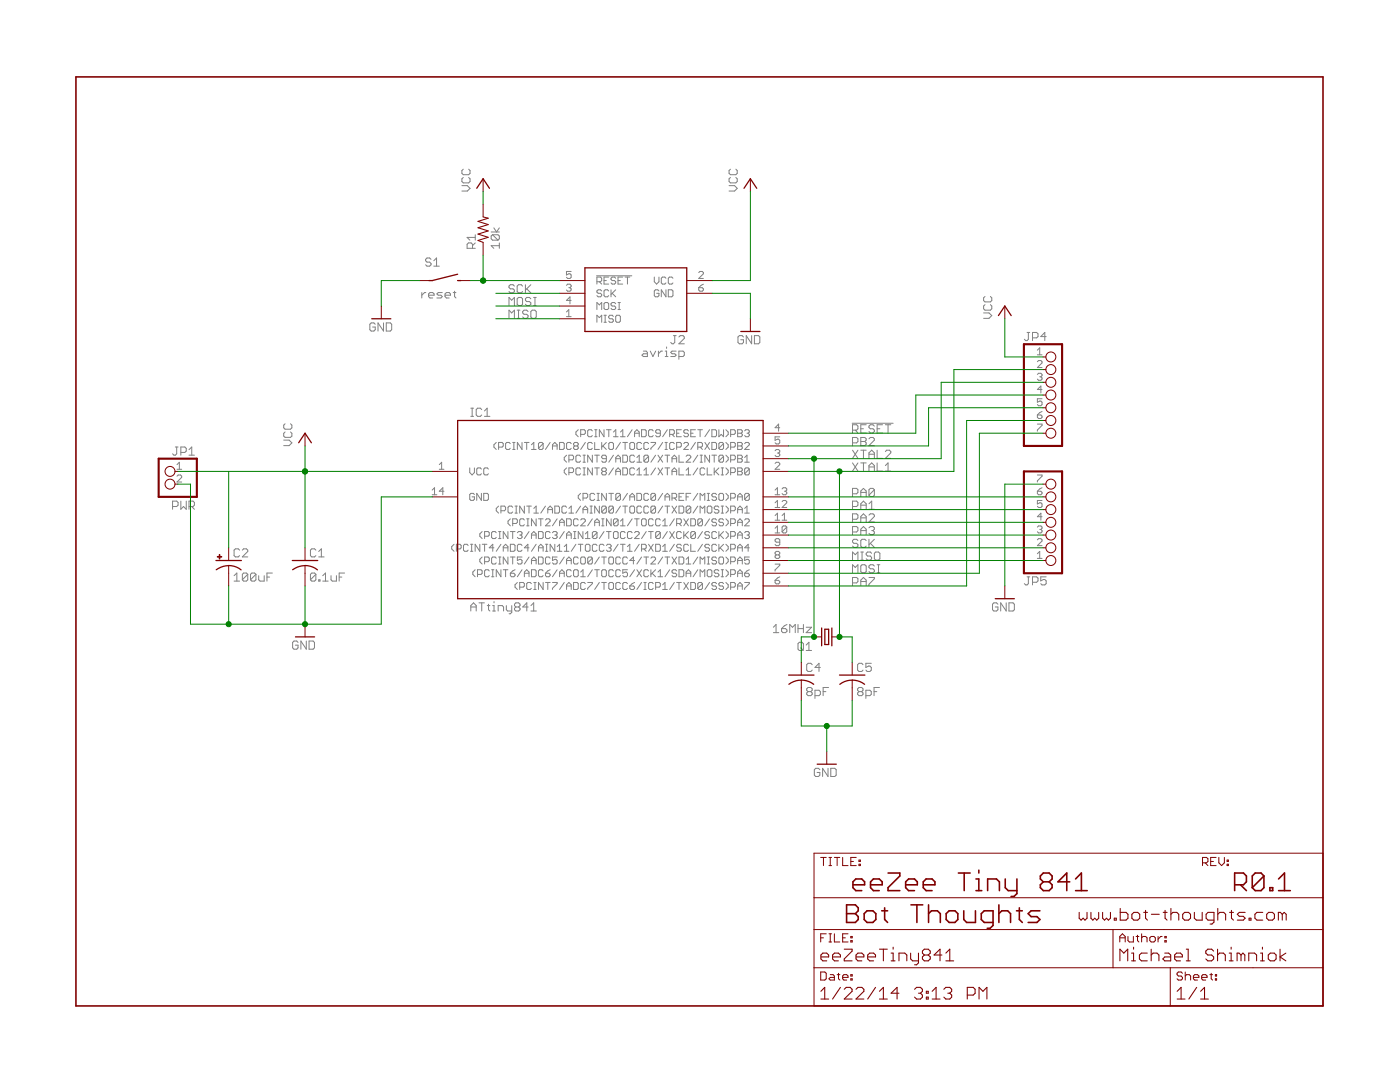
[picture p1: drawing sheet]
<svg xmlns="http://www.w3.org/2000/svg" width="279mm" height="216mm" viewBox="0 0 279 216" stroke-linecap="round" stroke-linejoin="round" font-family="sans-serif">
<g fill="none" stroke="#808080" stroke-width=".2">
<path d="M92.2 37h1.1l.5 .6-.5 .5h-1.1M92.5 35.4l-.3 .3v.5l.3 .3h1l.3-.3v-.5l-.3-.3M92.5 33.8l-.3 .2v.6l.3 .3h1l.3-.3v-.6l-.3-.2M145.5 37h1.1l.5 .6-.5 .5h-1.1M145.8 35.4l-.3 .3v.5l.3 .3h1.1l.2-.3v-.5l-.2-.3M145.8 33.8l-.3 .2v.6l.3 .3h1.1l.2-.3v-.6l-.2-.2M84.2 58.4v1.1M85 58.4h-.3l-.5 .5M85.5 58.9h1.1v-.2l-.2-.3h-.6l-.3 .3v.5l.3 .3h.6M86 51.8l-.3-.3h-.5l-.3 .3v.2l.3 .3h.5l.3 .3v.2l-.3 .3h-.5l-.3-.3M86.6 53.1h1.1M86.6 52l.5-.5v1.6"/>
<path d="M88.3 58.4h-.8l-.3 .3 .3 .2h.5l.3 .3-.3 .3h-.8M88.8 58.9h1.1v-.2l-.3-.3h-.5l-.3 .3v.5l.3 .3h.5M90.4 58.4h.6M90.7 58.1v1.1l.3 .3M94.3 49.6v-.9l-.3-.2h-.5l-.3 .2v.9h1.6M94.8 48.5l-.5 .5M94.8 47.4h-1.6l.6 .5M94.8 46.8v1.1M98 46.3h1.7M98.3 46.8h1.1l.3 .3v.5l-.3 .3M98.3 46.8l-.3 .3v.5l.3 .3h1.1M98.3 46.8l1.1 1.1"/>
<path d="M98.6 45.5l.5 .8 .6-.8M99.7 49h-1.7l.6 .6M99.7 48.5v1.1M102.7 57.1l-.3-.3h-.5l-.3 .3v.3l.3 .2h.5l.3 .3v.3l-.3 .2h-.5l-.3-.2M103.5 59.4h.5l.3 .2v1.1l-.3 .3h-.5l-.3-.3v-1.1zM104.3 57.1l-.3-.3h-.5l-.3 .3v1.1l.3 .2h.5l.3-.2M104.9 56.8v1.6M105.1 57.6l.8 .8M105.9 59.6l-.2-.2h-.6l-.2 .2v.3l.2 .3h.6l.2 .2v.3l-.2 .3h-.6l-.2-.3M105.9 56.8l-1 1.1M106.5 59.4h.5M106.8 59.4v1.6"/>
<path d="M113.1 56.9l.2-.2h.4l.3 .2v.3l-.3 .2M113.5 57.4h.2M113.7 57.4l.3 .2v.3l-.3 .2h-.4l-.2-.2M114 54.2h-.9v.7l.6-.3 .3 .3v.4l-.3 .3h-.4l-.2-.3M114 59.9h-.9l.6-.7v1.4M119.1 55h7M119.1 56.2h.7l.3-.2v-.5l-.3-.2h-.7v1.4M119.6 56.2l.5 .5M120.1 58.1l-.3-.3h-.4l-.3 .3v.2l.3 .2h.4l.3 .3v.2l-.3 .2h-.4l-.3-.2M120.5 56h.5M121.5 55.3h-1v1.4h1M121.5 58.1l-.3-.3h-.4l-.3 .3v.9l.3 .2h.4l.3-.2"/>
<path d="M121.9 57.8v1.4M122.2 58.5l.7 .7M122.9 55.5l-.3-.2h-.4l-.3 .2v.3l.3 .2h.4l.3 .2v.3l-.3 .2h-.4l-.3-.2M122.9 57.8l-1 1M123.3 56h.5M124.3 55.3h-1v1.4h1M124.8 55.3h.9M125.2 55.3v1.4M130.6 55.3v.9l.4 .5 .5-.5v-.9M131.5 58.1l-.2-.3h-.5l-.2 .3v.9l.2 .2h.5l.2-.2v-.5h-.5M132.9 55.5l-.2-.2h-.5l-.2 .2v1l.2 .2h.5l.2-.2M132.9 57.8v1.4l-.9-1.4v1.4"/>
<path d="M133.4 57.8h.7l.2 .3v.9l-.2 .2h-.7zM134.3 55.5l-.2-.2h-.5l-.2 .2v1l.2 .2h.5l.2-.2M139.4 54.4l.3-.2h.4l.3 .2v.2l-1 1h1M139.4 57.4h.7l.3 .2v.3l-.3 .2h-.4l-.3-.2zM140.4 56.7l-1 .7M196.6 59.2l-.3 .2v.6l.3 .2h1.1l.2-.2v-.6l-.2-.2M74.9 64.7l-.3-.3h-.5l-.3 .3v1.1l.3 .3h.5l.3-.3v-.5h-.5M76.5 64.4v1.7l-1.1-1.7v1.7M77.1 64.4h.8l.3 .3v1.1l-.3 .3h-.8zM101.6 61v-1.6l.5 .5 .6-.5v1.6M101.6 63.5v-1.6l.5 .5 .6-.5v1.6M103.2 63.5h.6"/>
<path d="M103.2 61.9h.6M103.5 61.9v1.6M105.4 62.2l-.3-.3h-.5l-.3 .3v.2l.3 .3h.5l.3 .3v.2l-.3 .3h-.5l-.3-.3M105.9 62.2l.3-.3h.5l.3 .3v1l-.3 .3h-.5l-.3-.3zM106.5 61h.5M113.1 62.3l.4-.5v1.4M113.1 63.2h.9M119.1 61.8v-1.4l.5 .4 .5-.4v1.4M119.1 64.3v-1.4l.5 .5 .5-.5v1.4M120.5 64.3h.5M120.5 62.9h.5M120.8 60.4h.4l.3 .2v.9l-.3 .3h-.4l-.3-.3v-.9z"/>
<path d="M120.8 62.9v1.4M122.4 63.1l-.2-.2h-.5l-.2 .2v.3l.2 .2h.5l.2 .2v.3l-.2 .2h-.5l-.2-.2M122.9 60.6l-.3-.2h-.4l-.3 .2v.2l.3 .3h.4l.3 .2v.2l-.3 .3h-.4l-.3-.3M123.1 62.9h.5l.2 .2v1l-.2 .2h-.5l-.2-.2v-1zM123.3 60.4h.5M123.3 61.8h.5M123.6 60.4v1.4M128.4 70.1h.5l.3 .2v.8h-.8l-.3-.2 .3-.3h.8M129.8 70.1l.5 1 .6-1M131.4 70.1v1M132.2 70.1h-.3l-.5 .5M132.8 70.1h.2v1"/>
<path d="M132.8 71.1h.5M133 69.2v.3M134.4 67h.5M134.7 67v1.3l-.3 .3h-.3l-.2-.3M134.9 70.1h-.8l-.2 .2 .2 .3h.6l.2 .3-.2 .2h-.8M135.5 67.2l.3-.2h.5l.3 .2v.3l-1.1 1.1h1.1M135.5 71.1h.8l.3-.2v-.6l-.3-.2h-.8v1.6M148.4 67.2l-.3-.2h-.5l-.3 .2v1.1l.3 .3h.5l.3-.3v-.5h-.6M150 67v1.6l-1.1-1.6v1.6M150.6 67h.8l.2 .2v1.1l-.2 .3h-.8zM196.3 62.4h1.1l.5 .6-.5 .5h-1.1M196.6 60.8l-.3 .3v.5l.3 .3h1.1l.2-.3v-.5l-.2-.3"/>
<path d="M205 66.3h.5M205.2 66.3v1.4l-.2 .3h-.3l-.3-.3M206.1 67.4h.8l.3-.2v-.6l-.3-.3h-.8v1.7M207 69.9l.5-.5v1.4M207 70.8h1M207 72.2l.3-.3h.4l.3 .3v.2l-1 .9h1M207 74.7l.3-.2h.4l.3 .2v.3l-.3 .2M207.5 75.2h.2M207.7 75.2l.3 .2v.2l-.3 .3h-.4l-.3-.3M208 79.6h-1v.7l.7-.3 .3 .3v.4l-.3 .3h-.4l-.3-.3M208 77.7h-1l.7-.7v1.4M208.8 67.2h-1.1l.8-.9v1.7"/>
<path d="M35 89.2h.5M35.3 89.2v1.4l-.3 .2h-.3l-.3-.2M35.3 95l.3-.2h.4l.3 .2v.2l-1 1h1M35.3 93.6h1M35.3 92.7l.5-.5v1.4M36.1 90.3h.8l.3-.3v-.5l-.3-.3h-.8v1.6M36.1 100v1.6l.5-.5 .6 .5v-1.6M37.7 90.8h1.1M37.7 89.7l.6-.5v1.6M56.6 87.8h1.1l.6 .6-.6 .5h-1.1M56.9 86.2l-.3 .3v.5l.3 .3h1.1l.3-.3v-.5l-.3-.3M56.9 84.6l-.3 .2v.6l.3 .2h1.1l.3-.2v-.6l-.3-.2"/>
<path d="M86.3 98.7h.9M86.3 97.8l.4-.5v1.4M87.7 92.7l.4-.5v1.4M87.7 93.6h.9M88.6 98h-.9l.7-.7v1.4M93.7 93.4v.9l.5 .5 .5-.5v-.9M94 83.1h.5M94 81.4h.5M94.2 81.4v1.7M94.7 98.7l-.3-.3h-.4l-.3 .3v.9l.3 .2h.4l.3-.2v-.5h-.5M96.1 93.6l-.3-.2h-.4l-.3 .2v.9l.3 .3h.4l.3-.3M96.1 98.4v1.4l-1-1.4v1.4"/>
<path d="M96.1 81.7l-.2-.3h-.6l-.3 .3v1.1l.3 .3h.6l.2-.3M96.5 98.4h.7l.3 .3v.9l-.3 .2h-.7zM96.7 83.1h1.1M96.7 82l.5-.6v1.7M97.5 93.6l-.3-.2h-.4l-.3 .2v.9l.3 .3h.4l.3-.3M99 88.3l-.4 .5v.4l.4 .5M99.5 89.2h.7l.2-.2v-.5l-.2-.2h-.7v1.4M101.8 88.5l-.2-.2h-.5l-.2 .2v1l.2 .2h.5l.2-.2M102.3 88.3h.5M102.3 89.7h.5M102.6 88.3v1.4M104.2 88.3v1.4l-.9-1.4v1.4"/>
<path d="M104.6 88.3h1M105.1 88.3v1.4M106.1 88.8l.4-.5v1.4M106.1 89.7h.9M108.4 88.5l-.2-.2h-.5l-.2 .2v1M108.4 88.5v1l-.2 .2h-.5l-.2-.2M108.4 88.5l-.9 1M109.8 88.3l-.9 1.4M110.3 89.7v-.9l.4-.5 .5 .5v.9M110.3 89h.9M111.7 88.3h.7l.2 .2v1l-.2 .2h-.7zM113.1 90.8l-.5 .5v.5l.5 .4"/>
<path d="M113.1 93.4l-.5 .4v.5l.5 .5M113.5 91.8h.7l.3-.3v-.4l-.3-.3h-.7v1.4M113.5 94.3h.7l.3-.2v-.5l-.3-.2h-.7v1.4M114 88.5l-.2-.2h-.5l-.2 .2v1l.2 .2h.5l.2-.2M114.7 89l-.2-.2v-.3l.2-.2h.5l.2 .2v.3l-.2 .2M114.7 89l-.2 .2v.3l.2 .2h.5l.2-.2v-.3l-.2-.2M114.7 89h.5M115.4 85.7l-.5 .5v.5l.5 .4M115.9 98.4l-.5 .5v.5l.5 .4M115.9 93.6l-.3-.2h-.4l-.3 .2v.9l.3 .3h.4l.3-.3M115.9 91.1l-.3-.3h-.4l-.3 .3v.9l.3 .2h.4l.3-.2M115.9 86.7h.7l.2-.3v-.4l-.2-.3h-.7v1.4"/>
<path d="M116.4 99.4h.7l.2-.3v-.4l-.2-.3h-.7v1.4M116.4 93.4h.4M116.4 94.8h.4M116.4 90.8h.4M116.4 92.2h.4M116.6 90.8v1.4M116.6 93.4v1.4M116.8 88.3l-.9 1.4M118.2 88.5l-.2-.2h-.5l-.2 .2v1l.2 .2h.5l.2-.2M118.2 86l-.2-.3h-.5l-.2 .3v.9l.2 .2h.5l.2-.2M118.2 90.8v1.4l-.9-1.4v1.4M118.2 93.4v1.4l-.9-1.4v1.4"/>
<path d="M118.7 98.7l-.3-.3h-.4l-.2 .3v.9l.2 .2h.4l.3-.2M118.7 88.3v1.4h.9M118.7 93.4h.9M118.7 85.7h.4M118.7 87.1h.4M118.7 90.8h.9M118.9 85.7v1.4M119.1 90.8v1.4M119.1 93.4v1.4M119.1 98.4h.5M119.1 99.8h.5M119.4 98.4v1.4"/>
<path d="M120.1 88.3v1.4M120.3 94.1l-.2-.3v-.2l.2-.2h.5l.2 .2v.2l-.2 .3M120.3 94.1l-.2 .2v.2l.2 .3h.5l.2-.3v-.2l-.2-.2M120.3 89l.7 .7M120.3 94.1h.5M120.5 85.7v1.4l-.9-1.4v1.4M121 91.5h-.7l-.2-.2v-.2l.2-.3h.5l.2 .3v.9l-.2 .2h-.5l-.2-.2M121 98.4v1.4l-.9-1.4v1.4M121 88.3l-.9 .9M121 85.7h1M121.5 85.7v1.4M121.5 98.4h.9"/>
<path d="M121.7 88.3h.5l.2 .2v1l-.2 .2h-.5l-.2-.2v-1zM122 98.4v1.4M122.4 86.2l.5-.5v1.4M122.4 87.1h1M122.4 90.8l-.9 1.4M122.4 93.4l-.9 1.4M122.9 92.2v-.9l.5-.5 .4 .5v.9M122.9 94.8v-1l.5-.4 .4 .4v1M122.9 91.5h.9M122.9 94.1h.9M123.8 98.7l-.2-.3h-.5l-.2 .3v.9M123.8 98.7v.9l-.2 .2h-.5l-.2-.2"/>
<path d="M123.8 98.7l-.9 .9M123.8 86.2l.5-.5v1.4M123.8 87.1h1M123.8 88.3l-.9 1.4M124.3 93.4h.7l.2 .2v.9l-.2 .3h-.7zM124.3 90.8h.7l.2 .3v.9l-.2 .2h-.7zM124.3 88.3h.9M124.8 88.3v1.4M125.2 98.4l-.9 1.4M125.7 88.5l.2-.2h.5l.2 .2v1l-.2 .2h-.5l-.2-.2zM125.7 99.8v-.9l.5-.5 .4 .5v.9M125.7 99.1h.9"/>
<path d="M126.2 85.7l-1 1.4M126.6 93.6l-.2-.2h-.5l-.2 .2v.9l.2 .3h.5l.2-.3M126.6 91.1l-.2-.3h-.5l-.2 .3v.9l.2 .2h.5l.2-.2M126.6 87.1v-.9l.5-.5 .5 .5v.9M126.6 86.4h1M127.1 98.4h.7l.2 .3v.9l-.2 .2h-.7zM127.1 94.8h.9M127.1 91.3l.5-.5v1.4M127.1 93.8l.5-.4v1.4M127.1 92.2h.9M128 88.5l-.2-.2h-.5l-.2 .2v1l.2 .2h.5l.2-.2M128 85.7h.7l.3 .3v.9l-.3 .2h-.7z"/>
<path d="M128.5 93.8l.5-.4v1.4M128.5 94.8h.9M129.4 98.7l-.2-.3h-.5l-.2 .3v.9l.2 .2h.5l.2-.2M129.4 88.5l-.2-.2h-.5l-.2 .2v1l.2 .2h.5l.2-.2M129.4 91.1l-.2-.3h-.5l-.2 .3v.9M129.4 91.1v.9l-.2 .2h-.5l-.2-.2M129.4 91.1l-.9 .9M129.9 88.3h.9v.2l-.9 1v.2M130.4 86l-.3-.3h-.4l-.3 .3v.9l.3 .2h.4l.3-.2M130.8 98.7l-.2-.3h-.5l-.2 .3v.9M130.8 98.7v.9l-.2 .2h-.5l-.2-.2M130.8 98.7l-.9 .9"/>
<path d="M130.8 90.8l-.9 1.4M130.8 93.4l-.9 1.4M131.3 90.8l.9 1.4M131.3 93.4l.9 1.4M131.8 86.4h-.7l-.2-.2v-.2l.2-.3h.5l.2 .3v.9l-.2 .2h-.5l-.2-.2M132.2 98.4l-.9 1.4M132.2 88.3l-.9 1.4M132.2 90.8l-.9 1.4M132.2 93.4l-.9 1.4M132.7 99.1h.9M132.7 99.8v-.9l.5-.5 .4 .5v.9M132.7 93.4h.9"/>
<path d="M132.7 88.3h.5M132.7 89.7h.5M132.7 90.8h.9M132.9 88.3v1.4M133.2 90.8v1.4M133.2 93.4v1.4M133.2 85.7l-1 1.4M133.6 86.7h.7l.3-.3v-.4l-.3-.3h-.7v1.4M134.1 99.4h.7l.2-.3v-.4l-.2-.3h-.7v1.4M134.1 92.2v-.9l.5-.5 .4 .5v.9M134.1 94.8v-1l.5-.4 .4 .4v1M134.1 86.7l.5 .4"/>
<path d="M134.1 91.5h.9M134.1 94.1h.9M134.6 88.5l-.3-.2h-.4l-.3 .2v1l.3 .2h.4l.3-.2M134.6 99.4l.4 .4M135 89.2h.7l.3-.2v-.5l-.3-.2h-.7v1.4M135 86.4h.5M135.5 90.8v1.4h1M135.5 93.4v1.4h1M135.5 99.1h.5M136 85.7h-1v1.4h1M136.5 98.4h-1v1.4h1M136.5 88.5l.2-.2h.5l.2 .2v.3l-.9 .9h.9"/>
<path d="M136.9 99.1h.5M136.9 91.1l.3-.3h.4l.3 .3v.2l-1 .9h1M136.9 94.8h1M136.9 93.8l.5-.4v1.4M137.4 86l-.2-.3h-.5l-.2 .3v.2l.2 .2h.5l.2 .3v.2l-.2 .2h-.5l-.2-.2M137.9 98.4h-1v1.4M137.9 86.4h.4M138.8 85.7h-.9v1.4h.9M138.8 88.3l-.9 1.4M139.3 98.4l-1 1.4M139.3 89.2h.7l.2-.2v-.5l-.2-.2h-.7v1.4M139.3 85.7h.9"/>
<path d="M139.3 90.8l-1 1.4M139.3 93.4l-1 1.4M139.7 89.2l.5 .5M139.7 85.7v1.4M139.7 99.8v-1.4l.5 .5 .5-.5v1.4M139.7 90.8h.5M139.7 92.2h.5M140 90.8v1.4M140.7 93.6l-.3-.2h-.4l-.3 .2v.9l.3 .3h.4l.3-.3M140.7 88.3l.9 1.4M141.1 98.4h.5M141.1 99.8h.5"/>
<path d="M141.1 93.4v1.4h1M141.4 98.4v1.4M141.6 90.8v1.4l-.9-1.4v1.4M141.6 85.7l-.9 1.4M141.6 88.3l-.9 1.4M142.1 85.7h.7l.2 .3v.9l-.2 .2h-.7zM142.1 88.3h.7l.2 .2v1l-.2 .2h-.7zM142.1 90.8h.9M142.5 90.8v1.4M142.5 93.4v1.4M142.8 94.1l.7 .7M143 98.7l-.2-.3h-.5l-.2 .3v.2l.2 .2h.5l.2 .3v.2l-.2 .2h-.5l-.2-.2"/>
<path d="M143.5 85.7v1.4l.4-.4 .5 .4v-1.4M143.5 93.4l-1 .9M143.7 98.4h.5l.2 .3v.9l-.2 .2h-.5l-.2-.2v-.9zM143.9 93.4h.5M143.9 94.8h.5M144.2 93.4v1.4M144.4 88.5l-.2-.2h-.5l-.2 .2v1M144.4 91.1l-.2-.3h-.5l-.2 .3v.9M144.4 88.5v1l-.2 .2h-.5l-.2-.2M144.4 91.1v.9l-.2 .2h-.5l-.2-.2M144.4 88.5l-.9 1M144.4 91.1l-.9 .9"/>
<path d="M144.9 85.7l.4 .5v.5l-.4 .4M144.9 98.4l.4 .5v.5l-.4 .4M144.9 88.3l.4 .5v.4l-.4 .5M144.9 90.8l.4 .5v.5l-.4 .4M144.9 93.4l.4 .4v.5l-.4 .5M145.8 89.2h.7l.2-.2v-.5l-.2-.2h-.7v1.4M145.8 99.4h.7l.2-.3v-.4l-.2-.3h-.7v1.4M145.8 86.7h.7l.2-.3v-.4l-.2-.3h-.7v1.4M145.8 91.8h.7l.2-.3v-.4l-.2-.3h-.7v1.4M145.8 94.3h.7l.2-.2v-.5l-.2-.2h-.7v1.4M147.2 90.8h.7l.2 .3v.2l-.2 .2 .2 .3v.2l-.2 .2h-.7zM147.2 88.3h.7l.2 .2v.3l-.2 .2 .2 .2v.3l-.2 .2h-.7z"/>
<path d="M147.2 99.1h.9M147.2 93.4h.7l.2 .2v.2l-.2 .3 .2 .2v.2l-.2 .3h-.7zM147.2 85.7h.7l.2 .3v.2l-.2 .2 .2 .3v.2l-.2 .2h-.7zM147.2 99.8v-.9l.5-.5 .4 .5v.9M147.2 86.4h.7M147.2 89h.7M147.2 91.5h.7M147.2 94.1h.7M148.6 86l.2-.3h.5l.2 .3v.2l-.2 .2M148.6 88.5l.2-.2h.5l.2 .2v.3l-.9 .9h.9M148.6 91.3l.5-.5v1.4M148.6 92.2h.9"/>
<path d="M149.1 86.4h.2M149.3 86.4l.2 .3v.2l-.2 .2h-.5l-.2-.2M149.5 98.7l-.2-.3h-.5l-.2 .3v.9M149.5 98.7v.9l-.2 .2h-.5l-.2-.2M149.5 93.6l-.2-.2h-.5l-.2 .2v.9M149.5 93.6v.9l-.2 .3h-.5l-.2-.3M149.5 98.7l-.9 .9M149.5 93.6l-.9 .9M154.7 98.7h.9M154.7 97.8l.5-.5v1.4M154.7 89.9l.2-.2h.5l.2 .2v.3l-.2 .2M154.7 92.5l.2-.3h.5l.2 .3v.2l-.9 .9h.9"/>
<path d="M155.2 90.4h.2M155.4 90.4l.2 .2v.3l-.2 .2h-.5l-.2-.2M155.6 87.2h-.9v.7l.5-.3h.2l.2 .3v.4l-.2 .3h-.5l-.2-.3M155.6 85.3h-.9l.7-.7v1.4M156.1 97.6l.2-.3h.5l.2 .3v.2l-.2 .2M156.5 98h.3M156.8 98l.2 .3v.2l-.2 .2h-.5l-.2-.2M170.1 84.5h8.1M170.1 85.8h.9l.2-.2v-.6l-.2-.2h-.9v1.6M170.1 88.4h.9l.2-.3v-.5l-.2-.3h-.9v1.6M170.1 98.5h.9l.2-.2v-.6l-.2-.2h-.9v1.6M170.1 89.8l1.1 1.7"/>
<path d="M170.1 92.4l1.1 1.6M170.7 85.8l.5 .6M171.2 89.8l-1.1 1.7M171.2 92.4l-1.1 1.6M171.8 87.3h.8l.3 .3v.2l-.3 .3 .3 .3v.2l-.3 .3h-.8zM171.8 99.1v-1.1l.5-.5 .6 .5v1.1M171.8 85.6h.5M171.8 89.8h1.1M171.8 92.4h1.1M171.8 88.1h.8M171.8 98.3h1.1M172.3 89.8v1.7"/>
<path d="M172.3 92.4v1.6M172.9 84.8h-1.1v1.6h1.1M173.4 87.6l.3-.3h.5l.3 .3v.2l-1.1 1.1h1.1M173.4 91.5v-1.1l.6-.6 .5 .6v1.1M173.4 94v-1.1l.6-.5 .5 .5v1.1M173.4 90.6h1.1M173.4 93.2h1.1M174.5 85l-.3-.2h-.5l-.3 .2v.3l.3 .3h.5l.3 .2v.3l-.3 .3h-.5l-.3-.3M174.5 97.7l-.3-.2h-.5l-.3 .2v1.1M174.5 97.7v1.1l-.3 .3h-.5l-.3-.3M174.5 97.7l-1.1 1.1M175 85.6h.6"/>
<path d="M175 89.8v1.7h1.1M175 92.4v1.6h1.1M176.1 84.8h-1.1v1.6h1.1M176.7 84.8h1.1M176.7 92.9l.5-.5v1.6M176.7 90.1l.3-.3h.5l.3 .3v.3l-1.1 1.1h1.1M176.7 94h1.1M177.2 84.8v1.6M207 82.8h.7l.3 .2v.3l-.3 .2h-.4l-.3-.2zM207 84.6h1v.3l-1 .9v.2M207 94.8h1v.2l-1 .9v.3M207 98h.7l.3 .3v.2l-.3 .2h-.4l-.3-.2z"/>
<path d="M208 82.1l-1 .7M208 99.9h-1v.7l.5-.3h.2l.3 .3v.4l-.3 .3h-.4l-.3-.3M208 97.3l-1 .7M34.4 101.1h.9l.2-.3v-.5l-.2-.3h-.9v1.6M37.7 101.1h.8l.3-.3v-.5l-.3-.3h-.8v1.6M38.3 101.1l.5 .5M46.7 116h1.1M46.7 114.9l.6-.6v1.7M47.8 109.8l-.3-.3h-.5l-.3 .3v1.1l.3 .2h.5l.3-.2M48.4 109.8l.2-.3h.6l.2 .3v.2l-1 1.1h1M49.4 114.6l-.2-.3h-.6l-.2 .3v1.1M49.4 114.6v1.1l-.2 .3h-.6l-.2-.3"/>
<path d="M49.4 114.6l-1 1.1M51.1 114.6l-.3-.3h-.5l-.3 .3v1.1M51.1 114.6v1.1l-.3 .3h-.5l-.3-.3M51.1 114.6l-1.1 1.1M51.6 114.9v.8l.3 .3h.8v-1.1M53.3 115.1h.5M54.4 114.3h-1.1v1.7M63 109.8l-.2-.3h-.6l-.2 .3v1.1l.2 .2h.6l.2-.2M63 114.6l-.2-.3h-.6l-.2 .3v1.1M63 114.6v1.1l-.2 .3h-.6l-.2-.3M63 114.6l-1 1.1M63.6 115.7h.3v.3h-.3z"/>
<path d="M63.6 111.1h1.1M63.6 110l.5-.5v1.6M64.4 116h1.1M64.4 114.9l.6-.6v1.7M66.1 114.9v.8l.2 .3h.8v-1.1M67.7 115.1h.5M68.8 114.3h-1.1v1.7M90.6 108.6l-.5 .5v.4l.5 .5M91.1 109.5h.7l.2-.2v-.5l-.2-.2h-.7v1.4M93.4 108.8l-.2-.2h-.5l-.2 .2v1l.2 .2h.5l.2-.2M93.9 108.6h.5M93.9 110h.5"/>
<path d="M94.1 108.6v1.4M94.8 113.7l-.4 .5v.4l.4 .5M95.3 114.6h.7l.2-.2v-.5l-.2-.2h-.7v1.4M95.8 108.6v1.4l-1-1.4v1.4M96.2 106.1l-.4 .4v.5l.4 .5M96.2 111.1l-.4 .5v.5l.4 .4M96.2 108.6h1M96.7 107h.7l.2-.2v-.5l-.2-.2h-.7v1.4M96.7 108.6v1.4M96.7 112.1h.7l.2-.3v-.4l-.2-.3h-.7v1.4M97.6 113.9l-.2-.2h-.5l-.2 .2v1l.2 .2h.5l.2-.2M98.1 115.1h.5"/>
<path d="M98.1 113.7h.5M98.3 113.7v1.4M98.6 109.3h-1l.7-.7v1.4M99 106.3l-.2-.2h-.5l-.2 .2v.9l.2 .3h.5l.2-.3M99 111.4l-.2-.3h-.5l-.2 .3v.9l.2 .2h.5l.2-.2M99.5 107.5h.5M99.5 101l-.5 .5v.4l.5 .5M99.5 106.1h.5M99.5 111.1h.5M99.5 112.5h.5M99.7 106.1v1.4M99.7 111.1v1.4"/>
<path d="M100 113.7v1.4l-1-1.4v1.4M100 101.9h.7l.2-.2v-.5l-.2-.2h-.7v1.4M100 108.6l-1 1.4M100.4 110v-.9l.5-.5 .5 .5v.9M100.4 109.3h1M100.4 113.7h1M100.9 113.7v1.4M101.4 106.1v1.4l-1-1.4v1.4M101.4 111.1v1.4l-1-1.4v1.4M101.9 114.4h.7l.2 .2v.3l-.2 .2h-.5l-.2-.2zM101.9 103.5l-.5 .5v.5l.5 .4M101.9 106.1h.9"/>
<path d="M101.9 108.6h.7l.2 .2v1l-.2 .2h-.7zM101.9 111.1h.9M102.3 101.2l-.2-.2h-.5l-.2 .2v1l.2 .2h.5l.2-.2M102.3 104.5h.7l.3-.3v-.4l-.3-.3h-.7v1.4M102.3 106.1v1.4M102.3 111.1v1.4M102.8 101h.5M102.8 102.4h.5M102.8 113.7l-.9 .7M103 101v1.4M103.3 106.3l.2-.2h.4l.3 .2v.2l-.3 .3M103.3 116.2l-.5 .5v.5l.5 .4"/>
<path d="M103.7 117.2h.7l.2-.3v-.4l-.2-.3h-.7v1.4M103.7 106.8h.2M103.9 106.8l.3 .2v.2l-.3 .3h-.4l-.2-.3M104.2 108.8l-.3-.2h-.4l-.2 .2v1l.2 .2h.4l.3-.2M104.2 111.1h-.9v.7l.6-.2 .3 .2v.5l-.3 .2h-.4l-.2-.2M104.2 113.7l-.9 1.4M104.6 103.8l-.2-.3h-.5l-.2 .3v.9l.2 .2h.5l.2-.2M104.6 101v1.4l-.9-1.4v1.4M104.6 115.1v-.9l.5-.5 .5 .5v.9M104.6 114.4h1M105.1 104.9h.5M105.1 101h.9"/>
<path d="M105.1 103.5h.5M105.3 103.5v1.4M105.6 101v1.4M105.6 109.3h-1l.7-.7v1.4M105.6 106.1l-1 1.4M105.6 111.1l-1 1.4M106 116.5l-.2-.3h-.5l-.2 .3v.9l.2 .2h.5l.2-.2M106.1 113.7h.7l.2 .2v1l-.2 .2h-.7zM106.1 107.5v-1l.4-.4 .5 .4v1M106.1 112.5v-.9l.4-.5 .5 .5v.9M106.1 106.8h.9M106.1 111.8h.9"/>
<path d="M106.5 102.4h1M106.5 101.5l.5-.5v1.4M106.5 116.2h.5M106.5 117.6h.5M106.8 116.2v1.4M107 103.5v1.4l-.9-1.4v1.4M107 108.6l-.9 1.4M107.5 106.1h.7l.2 .2v.9l-.2 .3h-.7zM107.5 103.5h.9M107.5 110v-.9l.4-.5 .5 .5v.9M107.5 111.1h.7l.2 .3v.9l-.2 .2h-.7zM107.5 109.3h.9"/>
<path d="M107.9 103.5v1.4M108.4 113.9l-.2-.2h-.5l-.2 .2v1l.2 .2h.5l.2-.2M108.4 116.2v1.4l-.9-1.4v1.4M108.9 114.4h.7l.2 .2v.3l-.2 .2h-.5l-.2-.2zM108.9 103.8l.2-.3h.5l.2 .3v.2l-.9 .9h.9M108.9 101l-1 1.4M108.9 108.6h.4M108.9 110h.4M108.9 116.2h.9M109.1 108.6v1.4M109.3 102.4v-.9l.5-.5 .5 .5v.9M109.3 116.2v1.4"/>
<path d="M109.3 101.7h1M109.8 113.7l-.9 .7M109.8 106.3l-.2-.2h-.5l-.2 .2v.9l.2 .3h.5l.2-.3M109.8 111.4l-.2-.3h-.5l-.2 .3v.9l.2 .2h.5l.2-.2M110.3 116.2h.9v.3l-.9 .9v.2M110.3 106.3l.2-.2h.5l.2 .2v.2l-.2 .3M110.7 101h.7l.3 .2v1l-.3 .2h-.7zM110.7 108.6v1.4l-.9-1.4v1.4M110.7 106.8h.3M111 106.8l.2 .2v.2l-.2 .3h-.5l-.2-.3M111.2 111.1h-.9v.7l.4-.2h.3l.2 .2v.5l-.2 .2h-.5l-.2-.2M111.2 103.5l-.9 1.4"/>
<path d="M111.2 113.7l-.9 1.4M111.2 109.1l.5-.5v1.4M111.2 110h.9M111.7 104.9v-.9l.4-.5 .5 .5v.9M111.7 115.1v-.9l.4-.5 .5 .5v.9M111.7 104.2h.9M111.7 114.4h.9M112.6 109.1l.5-.5v1.4M112.6 106.1l-.9 1.4M112.6 110h.9M112.6 111.1l-.9 1.4M112.6 116.2l-.9 1.4"/>
<path d="M113.1 103.5h.7l.2 .3v.9l-.2 .2h-.7zM113.1 107.5v-1l.4-.4 .5 .4v1M113.1 112.5v-.9l.4-.5 .5 .5v.9M113.1 117.6v-.9l.4-.5 .5 .5v.9M113.1 101.2l-.3-.2h-.4l-.3 .2v1l.3 .2h.4l.3-.2M113.1 106.8h.9M113.1 111.8h.9M113.1 116.9h.9M113.5 101.5l.5-.5v1.4M113.5 102.4h1M114 113.9l-.2-.2h-.5l-.2 .2v1l.2 .2h.5l.2-.2M114.5 113.9l.2-.2h.5l.2 .2v1l-.2 .2h-.5l-.2-.2z"/>
<path d="M114.5 107.5h.4M114.5 116.2h.7l.2 .3v.9l-.2 .2h-.7zM114.5 106.1h.4M114.7 106.1v1.4M114.9 108.6l-.9 1.4M115.4 103.8l-.2-.3h-.5l-.2 .3v.9l.2 .2h.5l.2-.2M115.4 111.4l-.2-.3h-.5l-.2 .3v.9l.2 .2h.5l.2-.2M115.4 108.6h.9M115.9 101l-1 1.4M115.9 108.6v1.4M115.9 115.1h.9M115.9 103.8l.2-.3h.5l.2 .3v.2l-.9 .9h.9"/>
<path d="M115.9 114.2l.5-.5v1.4M115.9 111.4l.2-.3h.5l.2 .3v.9l-.2 .2h-.5l-.2-.2zM116.3 106.1v1.4l-.9-1.4v1.4M116.4 102.4v-.9l.4-.5 .5 .5v.9M116.4 101.7h.9M116.8 107.5h1M116.8 106.5l.5-.4v1.4M116.8 108.8l.3-.2h.4l.3 .2v1l-.3 .2h-.4l-.3-.2zM116.8 116.5l-.2-.3h-.5l-.2 .3v.9l.2 .2h.5l.2-.2M117.3 116.2h.9v.3l-.9 .9v.2M117.8 101h.4M117.8 102.4h.4"/>
<path d="M118 101v1.4M118.2 111.4l-.2-.3h-.5l-.2 .3v.9M118.2 103.5l-.9 1.4M118.2 111.4v.9l-.2 .2h-.5l-.2-.2M118.2 111.4l-.9 .9M118.2 113.7l-.9 1.4M118.7 104.9v-.9l.4-.5 .5 .5v.9M118.7 104.2h.9M118.7 113.7h.9M119.1 108.8l-.2-.2h-.5l-.2 .2v1l.2 .2h.5l.2-.2M119.1 106.3v.9l-.2 .3h-.5l-.2-.3M119.1 113.7v1.4"/>
<path d="M119.1 106.3l-.2-.2h-.5l-.2 .2v.9M119.1 106.3l-.9 .9M119.6 101v1.4l-.9-1.4v1.4M119.6 111.1l-.9 1.4M119.6 116.2l-.9 1.4M120.1 104.9h.4M120.1 103.5h.4M120.1 111.1h.9M120.1 116.2h.9M120.3 113.7h.5l.2 .2v1l-.2 .2h-.5l-.2-.2v-1zM120.3 103.5v1.4M120.5 111.1v1.4"/>
<path d="M120.5 116.2v1.4M120.5 108.8l-.2-.2h-.5l-.2 .2v1l.2 .2h.5l.2-.2M120.5 106.1l-.9 1.4M121 101.2l-.2-.2h-.5l-.2 .2v1M121 101.2v1l-.2 .2h-.5l-.2-.2M121 101.2l-.9 1M121 108.8l.3-.2h.4l.3 .2v.3l-.3 .2M121 106.1h1M121.5 106.1v1.4M121.5 109.3h.2M121.7 109.3l.3 .2v.3l-.3 .2h-.4l-.3-.2M121.7 111.1h.5l.2 .3v.9l-.2 .2h-.5l-.2-.2v-.9z"/>
<path d="M121.7 116.2h.5l.2 .3v.9l-.2 .2h-.5l-.2-.2v-.9zM122 103.5v1.4l-1-1.4v1.4M122.4 101.2v1l-.2 .2h-.5l-.2-.2M122.4 106.3l.3-.2h.4l.3 .2v.9l-.3 .3h-.4l-.3-.3zM122.4 101.2l-.2-.2h-.5l-.2 .2v1M122.4 113.9l-.2-.2h-.5l-.2 .2v1l.2 .2h.5l.2-.2M122.4 101.2l-.9 1M123.4 103.8v.9l-.3 .2h-.4l-.3-.2M123.4 103.8l-.3-.3h-.4l-.3 .3v.9M123.4 103.8l-1 .9M123.4 108.6l-1 1.4M123.8 113.9l-.2-.2h-.5l-.2 .2v1l.2 .2h.5l.2-.2"/>
<path d="M123.8 111.4l-.2-.3h-.5l-.2 .3v.9l.2 .2h.5l.2-.2M123.8 116.5l-.2-.3h-.5l-.2 .3v.9l.2 .2h.5l.2-.2M123.8 104.9h1M123.8 101l-.9 1.4M123.8 104l.5-.5v1.4M123.8 108.6h1M124.3 101h.9M124.3 108.6v1.4M124.8 106.3l-.3-.2h-.4l-.3 .2v.9l.3 .3h.4l.3-.3M124.8 101v1.4M125.2 113.7h-.9v.7l.7-.2 .2 .2v.5l-.2 .2h-.5l-.2-.2M125.2 109.1l.5-.5v1.4"/>
<path d="M125.2 116.5l-.2-.3h-.5l-.2 .3v.9l.2 .2h.5l.2-.2M125.2 111.4l-.2-.3h-.5l-.2 .3v.9l.2 .2h.5l.2-.2M125.2 110h1M125.7 101.2l.2-.2h.5l.2 .2v1l-.2 .2h-.5l-.2-.2zM125.7 116.9h.7l.2 .3v.2l-.2 .2h-.5l-.2-.2zM126.2 106.3l-.3-.2h-.4l-.3 .2v.9l.3 .3h.4l.3-.3M126.2 103.5l-1 1.4M126.6 106.3l.3-.2h.4l.3 .2v.2l-1 1h1M126.6 103.5h1M126.6 111.8h-.9l.7-.7v1.4M126.6 113.7l-.9 1.4M126.6 116.2l-.9 .7"/>
<path d="M127.1 103.5v1.4M127.1 113.7l.9 1.4M127.6 108.6l-1 1.4M128 109.5h.7l.3-.2v-.5l-.3-.2h-.7v1.4M128 103.8l.3-.3h.4l.3 .3v.9l-.3 .2h-.4l-.3-.2zM128 101.2l-.2-.2h-.5l-.2 .2v1l.2 .2h.5l.2-.2M128 111.1l-.9 1.4M128 113.7l-.9 1.4M128 116.2l-.9 1.4M128.5 109.5l.5 .5M128.5 111.1h.9M128.5 116.2h.5"/>
<path d="M128.5 117.6h.5M128.7 116.2v1.4M129 111.1v1.4M129 106.1l-1 1.4M129.4 113.9l-.2-.2h-.5l-.2 .2v1l.2 .2h.5l.2-.2M129.4 101.2l-.2-.2h-.5l-.2 .2v1l.2 .2h.5l.2-.2M129.4 106.1h1M129.4 108.6l1 1.4M129.9 106.1v1.4M129.9 113.7v1.4M129.9 111.4l.2-.3h.5l.2 .3v.2l-.9 .9h.9M130.1 114.4l.7 .7"/>
<path d="M130.4 103.8l-.3-.3h-.4l-.3 .3v.9l.3 .2h.4l.3-.2M130.4 116.5l-.3-.3h-.4l-.3 .3v.9l.3 .2h.4l.3-.2M130.4 108.6l-1 1.4M130.8 101.2v1l-.2 .2h-.5l-.2-.2M130.8 101.2l-.2-.2h-.5l-.2 .2v1M130.8 101.2l-.9 1M130.8 113.7l-.9 .9M130.9 108.6h.7l.2 .2v1l-.2 .2h-.7zM130.9 117.2h.7l.2-.3v-.4l-.2-.3h-.7v1.4M131.3 115.1h.9M131.3 114.2l.5-.5v1.4M131.8 106.3v.9l-.2 .3h-.5l-.2-.3"/>
<path d="M131.8 103.8l-.2-.3h-.5l-.2 .3v.9l.2 .2h.5l.2-.2M131.8 106.3l-.2-.2h-.5l-.2 .2v.9M131.8 106.3l-.9 .9M132.2 104.9h1M132.2 104l.5-.5v1.4M132.2 109.1l.5-.5v1.4M132.2 116.7l.5-.5v1.4M132.2 101l-.9 1.4M132.2 110h1M132.2 111.1l-.9 1.4M132.2 117.6h1M132.7 101h.9"/>
<path d="M132.7 111.1h.9M133.2 101v1.4M133.2 111.1v1.4M133.2 106.1l-1 1.4M133.6 106.1l1 1.4M133.6 113.7l-.9 1.4M134.1 101l.9 1.4M134.1 111.1l.9 1.4M134.6 103.5l-1 1.4M134.6 106.1l-1 1.4M134.6 108.6l-1 1.4M134.6 116.2l-1 1.4"/>
<path d="M135 113.9l-.2-.2h-.5l-.2 .2v.3l.2 .2h.5l.2 .2v.3l-.2 .2h-.5l-.2-.2M135 104.5h.7l.3-.3v-.4l-.3-.3h-.7v1.4M135 101l-.9 1.4M135 111.1l-.9 1.4M135 116.2h1M135.5 101h.7l.3 .2v1l-.3 .2h-.7zM135.5 111.1h.7l.3 .3v.9l-.3 .2h-.7zM135.5 113.7h.7l.3 .2v1l-.3 .2h-.7zM135.5 116.2v1.4M135.5 104.5l.5 .4M136 106.3l-.3-.2h-.4l-.3 .2v.9l.3 .3h.4l.3-.3M136 108.8l-.3-.2h-.4l-.3 .2v.3l.3 .2h.4l.3 .2v.3l-.3 .2h-.4l-.3-.2"/>
<path d="M136.5 106.1v1.4M136.5 103.5l.9 1.4M136.5 116.2l.9 1.4M136.7 106.8l.7 .7M136.9 115.1v-.9l.5-.5 .5 .5v.9M136.9 112.5h1M136.9 111.6l.5-.5v1.4M136.9 114.4h1M137.4 108.8l-.2-.2h-.5l-.2 .2v1l.2 .2h.5l.2-.2M137.4 103.5l-.9 1.4M137.4 106.1l-.9 .9M137.4 116.2l-.9 1.4"/>
<path d="M137.9 103.5h.7l.2 .3v.9l-.2 .2h-.7zM137.9 101.2v1l-.3 .2h-.4l-.3-.2M137.9 101.2l-.3-.2h-.4l-.3 .2v1M137.9 108.6v1.4h.9M137.9 116.2h.7l.2 .3v.9l-.2 .2h-.7zM137.9 101.2l-1 1M138.8 106.3l-.2-.2h-.5l-.2 .2v.9M138.8 106.3v.9l-.2 .3h-.5l-.2-.3M138.8 106.3l-.9 .9M139.3 101l-1 1.4M139.3 111.1l-1 1.4M139.3 113.7l-1 1.4"/>
<path d="M139.7 102.4v-1.4l.5 .5 .5-.5v1.4M139.7 112.5v-1.4l.5 .5 .5-.5v1.4M139.7 115.1v-1.4l.5 .5 .5-.5v1.4M140.2 103.8v.9l-.2 .2h-.5l-.2-.2M140.2 103.8l-.2-.3h-.5l-.2 .3v.9M140.2 116.5l-.2-.3h-.5l-.2 .3v.9M140.2 116.5v.9l-.2 .2h-.5l-.2-.2M140.2 103.8l-.9 .9M140.2 106.1l-.9 1.4M140.2 108.6l-.9 1.4M140.2 116.5l-.9 .9M141.1 113.9l.3-.2h.4l.3 .2v1l-.3 .2h-.4l-.3-.2z"/>
<path d="M141.1 101.2l.3-.2h.4l.3 .2v1l-.3 .2h-.4l-.3-.2zM141.1 111.1h.5M141.1 112.5h.5M141.4 111.1v1.4M141.6 106.3l-.2-.2h-.5l-.2 .2v.2l.2 .3h.5l.2 .2v.2l-.2 .3h-.5l-.2-.3M141.6 103.5l-.9 1.4M141.6 108.8l-.2-.2h-.5l-.2 .2v.3l.2 .2h.5l.2 .2v.3l-.2 .2h-.5l-.2-.2M141.6 116.2l-.9 1.4M143 116.5l-.2-.3h-.5l-.2 .3v.2l.2 .2h.5l.2 .3v.2l-.2 .2h-.5l-.2-.2M143 111.4l-.2-.3h-.5l-.2 .3v.2l.2 .2h.5l.2 .3v.2l-.2 .2h-.5l-.2-.2M143 103.8l-.2-.3h-.5l-.2 .3v.2l.2 .2h.5l.2 .3v.2l-.2 .2h-.5l-.2-.2M143 106.3l-.2-.2h-.5l-.2 .2v.9l.2 .3h.5l.2-.3"/>
<path d="M143 108.8l-.2-.2h-.5l-.2 .2v1l.2 .2h.5l.2-.2M143.5 113.9l-.3-.2h-.4l-.3 .2v.3l.3 .2h.4l.3 .2v.3l-.3 .2h-.4l-.3-.2M143.5 101.2l-.3-.2h-.4l-.3 .2v.3l.3 .2h.4l.3 .2v.3l-.3 .2h-.4l-.3-.2M143.5 106.1v1.4M143.5 108.6v1.4M143.7 111.1h.5l.2 .3v.9l-.2 .2h-.5l-.2-.2v-.9zM143.7 106.8l.7 .7M143.7 109.3l.7 .7M143.9 115.1h.5M143.9 101h.5M143.9 102.4h.5M143.9 113.7h.5"/>
<path d="M144.2 101v1.4M144.2 113.7v1.4M144.4 116.5l-.2-.3h-.5l-.2 .3v.2l.2 .2h.5l.2 .3v.2l-.2 .2h-.5l-.2-.2M144.4 103.8l-.2-.3h-.5l-.2 .3v.2l.2 .2h.5l.2 .3v.2l-.2 .2h-.5l-.2-.2M144.4 106.1l-.9 .9M144.4 108.6l-.9 .9M144.9 111.1l.4 .5v.5l-.4 .4M144.9 101l.4 .5v.4l-.4 .5M144.9 103.5l.4 .5v.5l-.4 .4M144.9 106.1l.4 .4v.5l-.4 .5M144.9 108.6l.4 .5v.4l-.4 .5M144.9 113.7l.4 .5v.4l-.4 .5"/>
<path d="M144.9 116.2l.4 .5v.5l-.4 .4M145.8 109.5h.7l.2-.2v-.5l-.2-.2h-.7v1.4M145.8 101.9h.7l.2-.2v-.5l-.2-.2h-.7v1.4M145.8 104.5h.7l.2-.3v-.4l-.2-.3h-.7v1.4M145.8 107h.7l.2-.2v-.5l-.2-.2h-.7v1.4M145.8 112.1h.7l.2-.3v-.4l-.2-.3h-.7v1.4M145.8 114.6h.7l.2-.2v-.5l-.2-.2h-.7v1.4M145.8 117.2h.7l.2-.3v-.4l-.2-.3h-.7v1.4M147.2 102.4v-.9l.5-.5 .4 .5v.9M147.2 104.9v-.9l.5-.5 .4 .5v.9M147.2 107.5v-1l.5-.4 .4 .4v1M147.2 110v-.9l.5-.5 .4 .5v.9"/>
<path d="M147.2 112.5v-.9l.5-.5 .4 .5v.9M147.2 115.1v-.9l.5-.5 .4 .5v.9M147.2 117.6v-.9l.5-.5 .4 .5v.9M147.2 101.7h.9M147.2 104.2h.9M147.2 106.8h.9M147.2 109.3h.9M147.2 111.8h.9M147.2 114.4h.9M147.2 116.9h.9M148.6 114.4h.7l.2 .2v.3l-.2 .2h-.5l-.2-.2zM148.6 103.8l.2-.3h.5l.2 .3v.2l-.9 .9h.9"/>
<path d="M148.6 116.2h.9v.3l-.9 .9v.2M148.6 106.3l.2-.2h.5l.2 .2v.2l-.2 .3M148.6 102.4h.9M148.6 101.5l.5-.5v1.4M149.1 106.8h.2M149.3 106.8l.2 .2v.2l-.2 .3h-.5l-.2-.3M149.5 111.1h-.9v.7l.7-.2 .2 .2v.5l-.2 .2h-.5l-.2-.2M149.5 109.3h-.9l.7-.7v1.4M149.5 113.7l-.9 .7M154.7 106.3h.9M154.7 101.3h.9M154.7 100.3l.5-.4v1.4"/>
<path d="M154.7 102.9l.5-.5v1.4M154.7 105.4l.5-.5v1.4M154.7 103.8h.9M154.7 112.6h.9v.2l-.9 .9v.3M154.7 115.8h.7l.2 .2v.3l-.2 .2h-.5l-.2-.2zM154.9 110.7l-.2 .3v.2l.2 .2h.5l.2-.2v-.2l-.2-.3M154.9 110.7l-.2-.2v-.2l.2-.3h.5l.2 .3v.2l-.2 .2M154.9 110.7h.5M155.6 108.2h-.7l-.2-.3v-.2l.2-.2h.5l.2 .2v.9l-.2 .3h-.5l-.2-.3M155.6 115.1l-.9 .7M156.1 100.1l.2-.2h.5l.2 .2v.2l-.9 1h.9M156.1 103.8h.9"/>
<path d="M156.1 102.9l.4-.5v1.4M157 105.2l-.2-.3h-.5l-.2 .3v.9M157 105.2v.9l-.2 .2h-.5l-.2-.2M157 105.2l-.9 .9M170.1 111.8v-1.6l.6 .5 .5-.5v1.6M170.1 101.1h.9l.2-.3v-.5l-.2-.3h-.9v1.6M170.1 103.6h.9l.2-.3v-.5l-.2-.3h-.9v1.7M170.1 106.2h.9l.2-.3v-.6l-.2-.2h-.9v1.6M170.1 114.3v-1.6l.6 .5 .5-.5v1.6M170.1 116.3h.9l.2-.3v-.5l-.2-.3h-.9v1.6M171.2 107.9l-.2-.3h-.6l-.3 .3v.2l.3 .3h.6l.2 .3v.3l-.2 .2h-.6l-.3-.2M171.8 101.6v-1.1l.5-.5 .6 .5v1.1"/>
<path d="M171.8 104.2v-1.1l.5-.6 .6 .6v1.1M171.8 106.7v-1.1l.5-.5 .6 .5v1.1M171.8 116.8v-1l.5-.6 .6 .6v1M171.8 111.8h.5M171.8 110.2h.5M171.8 116h1.1M171.8 103.3h1.1M171.8 100.8h1.1M171.8 105.9h1.1M172 112.7h.6l.3 .2v1.1l-.3 .3h-.6l-.2-.3v-1.1zM172 110.2v1.6M172.9 107.9l-.3-.3h-.6l-.2 .3v1.1l.2 .2h.6l.3-.2"/>
<path d="M173.4 107.6v1.6M173.4 115.2h1.1v.3l-1.1 1.1v.2M173.4 102.8l.3-.3h.5l.3 .3v.3l-1.1 1.1h1.1M173.4 105.3l.3-.2h.5l.3 .2v.3l-.3 .3M173.4 100.5l.6-.5v1.6M173.4 101.6h1.1M173.7 108.4l.8 .8M173.9 110.4l-.2-.2h-.6l-.2 .2v.3l.2 .3h.6l.2 .2v.3l-.2 .3h-.6l-.2-.3M174 105.9h.2M174.2 105.9l.3 .3v.2l-.3 .3h-.5l-.3-.3M174.5 112.9l-.3-.2h-.5l-.3 .2v.3l.3 .3h.5l.3 .3v.2l-.3 .3h-.5l-.3-.3M174.5 110.4l.3-.2h.5l.3 .2v1.1l-.3 .3h-.5l-.3-.3z"/>
<path d="M174.5 107.6l-1.1 1.1M175 112.7h.6M175 114.3h.6M175.3 112.7v1.6M205 115.1h.5M205.2 115.1v1.4l-.2 .2h-.3l-.3-.2M206.1 116.2h.8l.3-.3v-.5l-.3-.3h-.8v1.6M207 110.5l.5-.5v1.4M207 105.2l.3-.3h.4l.3 .3v.2l-.3 .2M207 107.7l.3-.2h.4l.3 .2v.2l-1 1h1M207 111.4h1M207.5 105.6h.2"/>
<path d="M207.7 105.6l.3 .3v.2l-.3 .2h-.4l-.3-.2M208 103.1h-1l.7-.7v1.4M208.8 115.1h-1.1v.8l.5-.3h.3l.3 .3v.6l-.3 .2h-.5l-.3-.2M59.5 128.2l-.3-.3h-.5l-.3 .3v1.1l.3 .2h.5l.3-.2v-.6h-.6M61.1 127.9v1.6l-1.1-1.6v1.6M61.7 127.9h.8l.3 .3v1.1l-.3 .2h-.8zM94 121.1h1M94 121.9v-1.1l.5-.5 .5 .5v1.1M95.6 120.3h1.1M96.1 120.3v1.6M97.2 120.8h.6M97.5 120.6v1.1l.3 .2"/>
<path d="M98.3 121.9h.6M98.3 120.8h.3v1.1M98.6 120v.3M99.4 121.9v-1.1h.8l.3 .3v.8M101 120.8v.9l.3 .2h.8M102.1 120.8v1.4l-.2 .3h-.3M103 121.1l-.3-.3v-.2l.3-.3h.5l.3 .3v.2l-.3 .3M103 121.1l-.3 .3v.3l.3 .2h.5l.3-.2v-.3l-.3-.3M103 121.1h.5M105.4 121.1h-1.1l.8-.8v1.6M106 121.9h1M106 120.8l.5-.5v1.6"/>
<path d="M154.3 125.2l.6-.6v1.6M154.3 126.2h1.1M156 125.4h.8l.3 .3v.3l-.3 .2h-.5l-.3-.2zM157.1 124.6l-.6 .3-.5 .5M157.6 126.2v-1.6l.6 .6 .5-.6v1.6M159.3 125.4h1M159.3 124.6v1.6M159.5 128.2h.6l.2 .2v1.1l-.2 .3h-.6l-.2-.3v-1.1zM159.8 129.3l.5 .5M160.3 124.6v1.6M160.9 125.2h1.1l-1.1 1h1.1M160.9 129.8h1.1"/>
<path d="M160.9 128.7l.5-.5v1.6M161.3 138l-.3-.3v-.2l.3-.3h.5l.3 .3v.2l-.3 .3M161.3 138l-.3 .3v.2l.3 .3h.5l.3-.3v-.2l-.3-.3M161.3 138h.5M162.1 132.6l-.3-.2h-.5l-.3 .2v1.1l.3 .3h.5l.3-.3M162.6 138.8h.8l.3-.3v-.5l-.3-.3h-.8v1.7M163.7 133.2h-1.1l.8-.8v1.6M164.3 138h.5M165.4 137.2h-1.1v1.6M171.4 138l-.2-.3v-.2l.2-.3h.6l.2 .3v.2l-.2 .3M171.4 138l-.2 .3v.2l.2 .3h.6l.2-.3v-.2l-.2-.3M171.4 138h.6"/>
<path d="M172.2 132.6l-.2-.2h-.6l-.2 .2v1.1l.2 .3h.6l.2-.3M172.8 138.8h.8l.3-.3v-.5l-.3-.3h-.8v1.7M173.9 132.4h-1.1v.8l.8-.3 .3 .3v.5l-.3 .3h-.5l-.3-.3M174.4 138h.6M175.5 137.2h-1.1v1.6M199.2 120.6l-.3-.3h-.5l-.3 .3v1.1l.3 .2h.5l.3-.2v-.6h-.6M200.8 120.3v1.6l-1.1-1.6v1.6M201.4 120.3h.8l.2 .3v1.1l-.2 .2h-.8zM163.6 153.6l-.3-.3h-.5l-.3 .3v1.1l.3 .2h.5l.3-.2v-.6h-.5M165.2 153.3v1.6l-1-1.6v1.6M165.8 153.3h.8l.3 .3v1.1l-.3 .2h-.8z"/>
</g>
<g fill="none" stroke="#800000" stroke-width=".32">
<path d="M15.2 15.3h248.8v185.4h-248.8zM170.2 176.6h2.4v-.6l-.6-.6h-1.2l-.6 .6v1.1l.6 .6h1.2M173.7 176.6h2.4v-.6l-.6-.6h-1.2l-.6 .6v1.1l.6 .6h1.2M177.2 174.2h2.4v.6l-2.4 2.3v.6h2.4M180.7 176.6h2.4v-.6l-.6-.6h-1.2l-.6 .6v1.1l.6 .6h1.2M184.3 176.6h2.3v-.6l-.6-.6h-1.2l-.5 .6v1.1l.5 .6h1.2M191.3 174.2h2.3M192.4 174.2v3.5M194.8 177.7h1.1M194.8 175.4h.5v2.3M195.3 173.6v.6M197.1 177.7v-2.3h1.8l.6 .6v1.7"/>
<path d="M200.6 175.4v1.7l.6 .6h1.7M202.9 175.4v2.9l-.5 .6h-.6M208.2 176l-.6 .6v.5l.6 .6h1.2l.6-.6v-.5l-.6-.6M208.2 176l-.6-.6v-.6l.6-.6h1.2l.6 .6v.6l-.6 .6M208.2 176h1.2M213.5 176h-2.4l1.8-1.8v3.5M214.7 177.7h2.3M214.7 175.4l1.1-1.2v3.5M246.4 176.6h1.8l.6-.6v-1.2l-.6-.6h-1.8v3.5M247.6 176.6l1.2 1.1M252.2 174.8v2.3l-.5 .6h-1.2l-.6-.6M252.2 174.8l-.5-.6h-1.2l-.6 .6v2.3"/>
<path d="M252.2 174.8l-2.3 2.3M253.4 177.1h.6v.6h-.6zM255.2 177.7h2.3M255.2 175.4l1.1-1.2v3.5M169 180.6h1.7l.6 .5v.6l-.6 .6 .6 .6v.6l-.6 .6h-1.7zM169 182.3h1.7M172.5 182.3l.5-.6h1.2l.6 .6v1.2l-.6 .6h-1.2l-.5-.6zM176 181.7h1.1M176.6 181.1v2.4l.5 .6M181.8 180.6h2.3M183 180.6v3.5M185.3 182.3l.6-.6h1.2l.6 .6v1.8"/>
<path d="M185.3 180.6v3.5M188.8 182.3l.6-.6h1.2l.6 .6v1.2l-.6 .6h-1.2l-.6-.6zM192.3 181.7v1.8l.6 .6h1.8v-2.4M198.2 184.1h-1.8l-.6-.6v-1.2l.6-.6h1.8v3l-.6 .5h-.6M199.3 182.3l.6-.6h1.2l.6 .6v1.8M199.3 180.6v3.5M202.9 181.7h1.1M203.4 181.1v2.4l.6 .6M207.5 181.7h-1.7l-.6 .6 .6 .6h1.1l.6 .6-.6 .6h-1.7"/>
</g>
<g fill="none" stroke="#800000" stroke-width=".25">
<path d="M95.1 37.6l1.3-1.9 1.3 1.9M148.5 37.6l1.3-1.9 1.2 1.9M91.3 54.7l-5 1.3h-.7M91.3 56h.7M116.7 53.4h20.4v12.7h-20.4zM74.2 63.6h3.8M147.8 66.1h3.9M199.3 63l1.2-1.9 1.3 1.9M59.6 88.3l1.3-1.9 1.2 1.9M91.3 83.9h61v35.6h-61zM43.1 111.8h5.1M43.2 113.7a4 4 0 0 1 4.9 0"/>
<path d="M58.3 111.8h5.1M58.4 113.7a4 4 0 0 1 5 0M198.6 119.5h3.8M59 127.1h3.8M157.4 134.7h5.1M157.4 136.5a4 4 0 0 1 5 0M164 125.3v3.6M164.6 125.6h.8v3h-.8zM166 125.3v3.6M167.5 134.7h5.1M167.6 136.5a4 4 0 0 1 5 0M163.1 152.5h3.8"/>
</g>
<g fill="none" stroke="#800000" stroke-width=".2">
<path d="M96.4 35.7v2.5M149.8 35.7v2.5M83.7 56h2.6M91.3 56h2.6M96.4 40.7v2.6M96.4 48.4v2.5M111.7 56h5M111.7 58.5h5M137.1 56h5M137.1 58.5h5M76.1 61.1v2.5M111.7 61.1h5"/>
<path d="M111.7 63.6h5M149.8 63.6v2.5M200.5 61.1v2.5M208.2 71.2h.5M208.2 73.7h.5M208.2 76.3h.5M208.2 78.8h.5M34.9 96.6h.6M34.9 94.1h.6M60.9 86.4v2.6M86.3 99.1h5M86.3 94.1h5"/>
<path d="M152.3 86.4h5.1M152.3 99.1h5.1M152.3 94.1h5.1M152.3 89h5.1M152.3 91.5h5.1M208.2 81.4h.5M208.2 83.9h.5M208.2 86.4h.5M208.2 99.1h.5M208.2 96.6h.5M45.6 109.3v2.5M45.6 112.9v4"/>
<path d="M60.9 109.3v2.5M60.9 112.9v4M152.3 111.8h5.1M152.3 109.3h5.1M152.3 106.8h5.1M152.3 104.2h5.1M152.3 101.7h5.1M152.3 114.4h5.1M152.3 116.9h5.1M200.5 116.9v2.6M208.2 111.8h.5M208.2 109.3h.5"/>
<path d="M208.2 106.8h.5M208.2 104.2h.5M208.2 101.7h.5M60.9 124.5v2.6M159.9 132.2v2.5M159.9 135.7v4.1M162.5 127.1h1.5M166 127.1h1.5M170.1 132.2v2.5M170.1 135.7v4.1M165 149.9v2.6M162.5 170.2h101.5v30.5h-101.5z"/>
<path d="M162.5 179.1h101.5M163.8 171.1h1.1M164.3 171.1v1.6M165.4 171.1h.6M165.4 172.7h.6M165.7 171.1v1.6M166.5 171.1h1.1M167.1 171.1v1.6M168.2 171.1v1.6h1M169.8 171.9h.5M170.9 171.1h-1.1v1.6h1.1M171.4 172.4h.3v.3h-.3z"/>
<path d="M171.4 171.6h.3v.3h-.3zM240 172.2h.8l.3-.3v-.5l-.3-.3h-.8v1.6M240.5 172.2l.6 .5M241.6 171.9h.6M242.7 171.1h-1.1v1.6h1.1M243.2 171.1v1.1l.6 .5 .5-.5v-1.1M244.9 172.4h.3v.3h-.3zM244.9 171.6h.3v.3h-.3zM162.5 185.5h101.5M162.5 193.1h101.5M163.8 194h.8l.3 .2v1.1l-.3 .3h-.8zM163.8 187.1h.5"/>
<path d="M164.9 186.3h-1.1v1.7M165.4 186.3h.6M165.4 188h.6M165.7 194.5h.5l.3 .3v.8h-.8l-.3-.3 .3-.3h.8M165.7 186.3v1.7M166.5 186.3v1.7h1.1M167.1 194.5h.5M167.3 194.2v1.1l.3 .3M168.2 195h1v-.2l-.2-.3h-.6l-.2 .3v.5l.2 .3h.6M168.2 187.1h.5M169.2 186.3h-1v1.7h1M169.8 195.3h.3v.3h-.3z"/>
<path d="M169.8 194.5h.3v.3h-.3zM169.8 186.9h.3v.2h-.3zM169.8 187.7h.3v.3h-.3zM222.1 185.5v7.6M223.5 187.1h1.1M223.5 188v-1.1l.5-.6 .6 .6v1.1M225.1 186.9v.8l.3 .3h.8v-1.1M226.7 186.9h.6M227 186.6v1.1l.3 .3M227.8 187.1l.3-.2h.5l.3 .2v.9M227.8 186.3v1.7M229.5 187.1l.2-.2h.6l.3 .2v.6l-.3 .3h-.6l-.2-.3z"/>
<path d="M231.1 186.9v1.1M231.9 186.9h-.3l-.5 .5M232.5 186.9h.2v.2h-.2zM232.5 187.7h.2v.3h-.2zM233.6 193.1v7.6M236 194.2l-.3-.2h-.5l-.3 .2v.3l.3 .3h.5l.3 .2v.3l-.3 .3h-.5l-.3-.3M236.5 194.8l.3-.3h.5l.3 .3v.8M236.5 194v1.6M238.2 195h1.1v-.2l-.3-.3h-.6l-.2 .3v.5l.2 .3h.6M239.8 195h1.1v-.2l-.3-.3h-.5l-.3 .3v.5l.3 .3h.5M241.4 194.5h.6M241.7 194.2v1.1l.3 .3"/>
<path d="M242.5 195.3h.3v.3h-.3zM242.5 194.5h.3v.3h-.3z"/>
<circle cx="209.7" cy="71.2" r=".99"/>
<circle cx="209.7" cy="73.7" r=".99"/>
<circle cx="209.7" cy="78.8" r=".99"/>
<circle cx="209.7" cy="76.3" r=".99"/>
<circle cx="33.9" cy="96.6" r=".99"/>
<circle cx="33.9" cy="94.1" r=".99"/>
<circle cx="209.7" cy="99.1" r=".99"/>
<circle cx="209.7" cy="96.6" r=".99"/>
<circle cx="209.7" cy="86.4" r=".99"/>
<circle cx="209.7" cy="81.4" r=".99"/>
<circle cx="209.7" cy="83.9" r=".99"/>
<circle cx="209.7" cy="109.3" r=".99"/>
<circle cx="209.7" cy="104.2" r=".99"/>
<circle cx="209.7" cy="101.7" r=".99"/>
<circle cx="209.7" cy="111.8" r=".99"/>
<circle cx="209.7" cy="106.8" r=".99"/>
</g>
<g fill="none" stroke="#800000" stroke-width=".21">
<path d="M96.4 43.3l1 .2-2 .7 2 .6-2 .6 2 .7-2 .6 2 .6-2 .7 1 .4M163.8 197.8l.8-.8v2.3M163.8 199.3h1.6M163.8 190.9h1.6v-.3l-.4-.4h-.8l-.4 .4v.7l.4 .4h.8M166.2 190.9h1.5v-.3l-.4-.4h-.8l-.3 .4v.7l.3 .4h.8M167.7 197l-1.5 2.3M168.5 197.4l.4-.4h.8l.4 .4v.4l-1.6 1.5h1.6M168.5 189.4h1.6v.4l-1.6 1.5v.4h1.6M170.8 197.4l.4-.4h.8l.4 .4v.4l-1.6 1.5h1.6M170.8 190.9h1.6v-.3l-.4-.4h-.8l-.4 .4v.7l.4 .4h.8M173.2 190.9h1.5v-.3l-.4-.4h-.7l-.4 .4v.7l.4 .4h.7M174.7 197l-1.5 2.3"/>
<path d="M175.5 199.3h1.6M175.5 197.8l.8-.8v2.3M175.5 189.4h1.6M176.3 189.4v2.3M177.8 191.7h.8M177.8 190.2h.4v1.5M178.2 189v.4M179.4 198.2h-1.6l1.2-1.2v2.3M179.4 191.7v-1.5h1.2l.4 .4v1.1M181.7 190.2v1.1l.4 .4h1.2M182.5 197.4l.4-.4h.8l.4 .4v.4l-.4 .4M183.3 198.2h.4"/>
<path d="M183.3 190.2v1.9l-.4 .4h-.4M183.7 198.2l.4 .4v.4l-.4 .3h-.8l-.4-.3M184.5 190.6l-.4-.4v-.4l.4-.4h.8l.4 .4v.4l-.4 .4M184.5 190.6l-.4 .3v.4l.4 .4h.8l.4-.4v-.4l-.4-.3M184.5 190.6h.8M184.9 199h.4v.3h-.4zM184.9 197.8h.4v.4h-.4zM186 199.3h1.6M186 197.8l.8-.8v2.3M188 190.6h-1.6l1.2-1.2v2.3M188.4 197.4l.4-.4h.7l.4 .4v.4l-.4 .4M188.8 191.7h1.5"/>
<path d="M188.8 190.2l.7-.8v2.3M189.1 198.2h.4M189.5 198.2l.4 .4v.4l-.4 .3h-.7l-.4-.3M193 198.6h1.2l.4-.4v-.8l-.4-.4h-1.2v2.3M195.4 199.3v-2.3l.8 .8 .8-.8v2.3M215.4 182.1v1.1l.4 .4 .4-.4 .3 .4 .4-.4v-1.1M217.7 182.1v1.1l.4 .4 .4-.4 .4 .4 .4-.4v-1.1M220 182.1v1.1l.4 .4 .4-.4 .4 .4 .4-.4v-1.1M222.4 183.2h.4v.4h-.4zM223.5 191.7v-2.3l.8 .8 .8-.8v2.3M223.6 181.3v2.3h1.1l.4-.4v-.8l-.4-.3h-1.1M225.8 191.7h.8"/>
<path d="M225.8 190.2h.4v1.5M225.9 182.4l.4-.3h.8l.4 .3v.8l-.4 .4h-.8l-.4-.4zM226.2 189v.4M228.2 182.1h.8M228.6 181.7v1.5l.4 .4M229 190.2h-1.2l-.4 .4v.7l.4 .4h1.2M229.7 190.6l.4-.4h.8l.4 .4v1.1M229.7 189.4v2.3M229.8 182.4h1.6M232.1 182.1h.8M232.5 190.2h.7l.4 .4v1.1h-1.1l-.4-.4 .4-.4h1.1M232.5 181.7v1.5l.4 .4"/>
<path d="M233.7 182.4l.4-.3h.8l.3 .3v1.2M233.7 181.3v2.3M234.4 190.9h1.6v-.3l-.4-.4h-.8l-.4 .4v.7l.4 .4h.8M234.9 199.3h1.6M234.9 197.8l.8-.8v2.3M236 182.4l.4-.3h.8l.4 .3v.8l-.4 .4h-.8l-.4-.4zM236.7 191.7h.8M236.7 189.4h.4v2.3M238.4 182.1v1.1l.4 .4h1.1v-1.5M238.8 197l-1.5 2.3M239.6 199.3h1.6M239.6 197.8l.8-.8v2.3"/>
<path d="M242.2 189.8l-.4-.4h-.8l-.4 .4v.4l.4 .4h.8l.4 .3v.4l-.4 .4h-.8l-.4-.4M242.3 183.6h-1.2l-.4-.4v-.8l.4-.3h1.2v1.9l-.4 .4h-.4M243 190.6l.4-.4h.8l.3 .4v1.1M243 189.4v2.3M243 182.4l.4-.3h.8l.4 .3v1.2M243 181.3v2.3M245.3 191.7h.8M245.3 190.2h.4v1.5M245.4 182.1h.8M245.7 189v.4M245.8 181.7v1.5l.4 .4M247.7 190.6l-.4-.4h-.4v1.5"/>
<path d="M247.7 190.6v1.1M247.7 190.6l.4-.4 .3 .4v1.1M248.5 182.1h-1.2l-.4 .3 .4 .4h.8l.4 .4-.4 .4h-1.2M249.2 191.7v-1.5h1.2l.4 .4v1.1M249.3 183.2h.4v.4h-.4zM251.6 191.7h.7M251.6 190.2h.3v1.5M251.9 189v.4M252 182.1h-1.2l-.4 .3v.8l.4 .4h1.2M252.8 182.4l.4-.3h.8l.3 .3v.8l-.3 .4h-.8l-.4-.4zM253.1 190.6l.4-.4h.8l.4 .4v.7l-.4 .4h-.8l-.4-.4zM255.5 189.4v2.3"/>
<path d="M255.9 182.4l-.4-.3h-.4v1.5M255.9 182.4v1.2M255.9 182.4l.4-.3 .4 .3v1.2M256.6 190.2l-1.1 .7 1.1 .8"/>
</g>
<g fill="#800000" stroke="#800000" stroke-width=".2">
<path d="M43.4 111h.9v.2h-.9z"/>
<path d="M43.8 110.7h.1v.8h-.1z"/>
</g>
<path d="M204.3 68.7h7.7v20.3h-7.7zM31.7 91.5h7.6v7.6h-7.6zM204.3 94.1h7.7v20.3h-7.7z" fill="none" stroke="#800000" stroke-width=".42"/>
<g fill="none" stroke="#008000" stroke-width=".2">
<path d="M96.4 38.2v2.5M149.8 38.2v17.8h-7.7M83.7 56h-7.6v5.1M93.9 56h17.8M96.4 50.9v5.1M99 58.5h12.7M142.1 58.5h7.7v5.1M99 61.1h12.7M99 63.6h12.7M200.5 63.6v7.6h7.7M208.2 73.7h-17.8v20.4h-33M208.2 78.8h-25.4v7.6h-25.4"/>
<path d="M208.2 76.3h-20.4v15.2h-30.4M35.5 96.6h2.5v27.9h38.1v-25.4h10.2M35.5 94.1h50.8M45.6 94.1v15.2M60.9 89v20.3M157.4 99.1h50.8M162.5 91.5v35.6h-2.6v5.1M167.5 94.1v33h2.6v5.1M208.2 96.6h-7.7v20.3M208.2 86.4h-12.7v28h-38.1M208.2 81.4h-22.9v7.6h-27.9M208.2 83.9h-15.3v33h-35.5"/>
<path d="M45.6 116.9v7.6M60.9 116.9v7.6M157.4 101.7h50.8M157.4 104.2h50.8M157.4 109.3h50.8M157.4 111.8h50.8M157.4 106.8h50.8M159.9 139.8v5.1h10.2v-5.1M165 144.9v5"/>
</g>
<g fill="#008000" stroke="#008000" stroke-width=".2">
<circle cx="45.6" cy="124.5" r=".51"/>
<circle cx="60.9" cy="124.5" r=".51"/>
<circle cx="165" cy="144.9" r=".51"/>
<circle cx="60.9" cy="94.1" r=".51"/>
<circle cx="96.4" cy="56" r=".51"/>
<circle cx="162.5" cy="127.1" r=".51"/>
<circle cx="162.5" cy="91.5" r=".51"/>
<circle cx="167.5" cy="127.1" r=".51"/>
<circle cx="167.5" cy="94.1" r=".51"/>
</g>
</svg>
